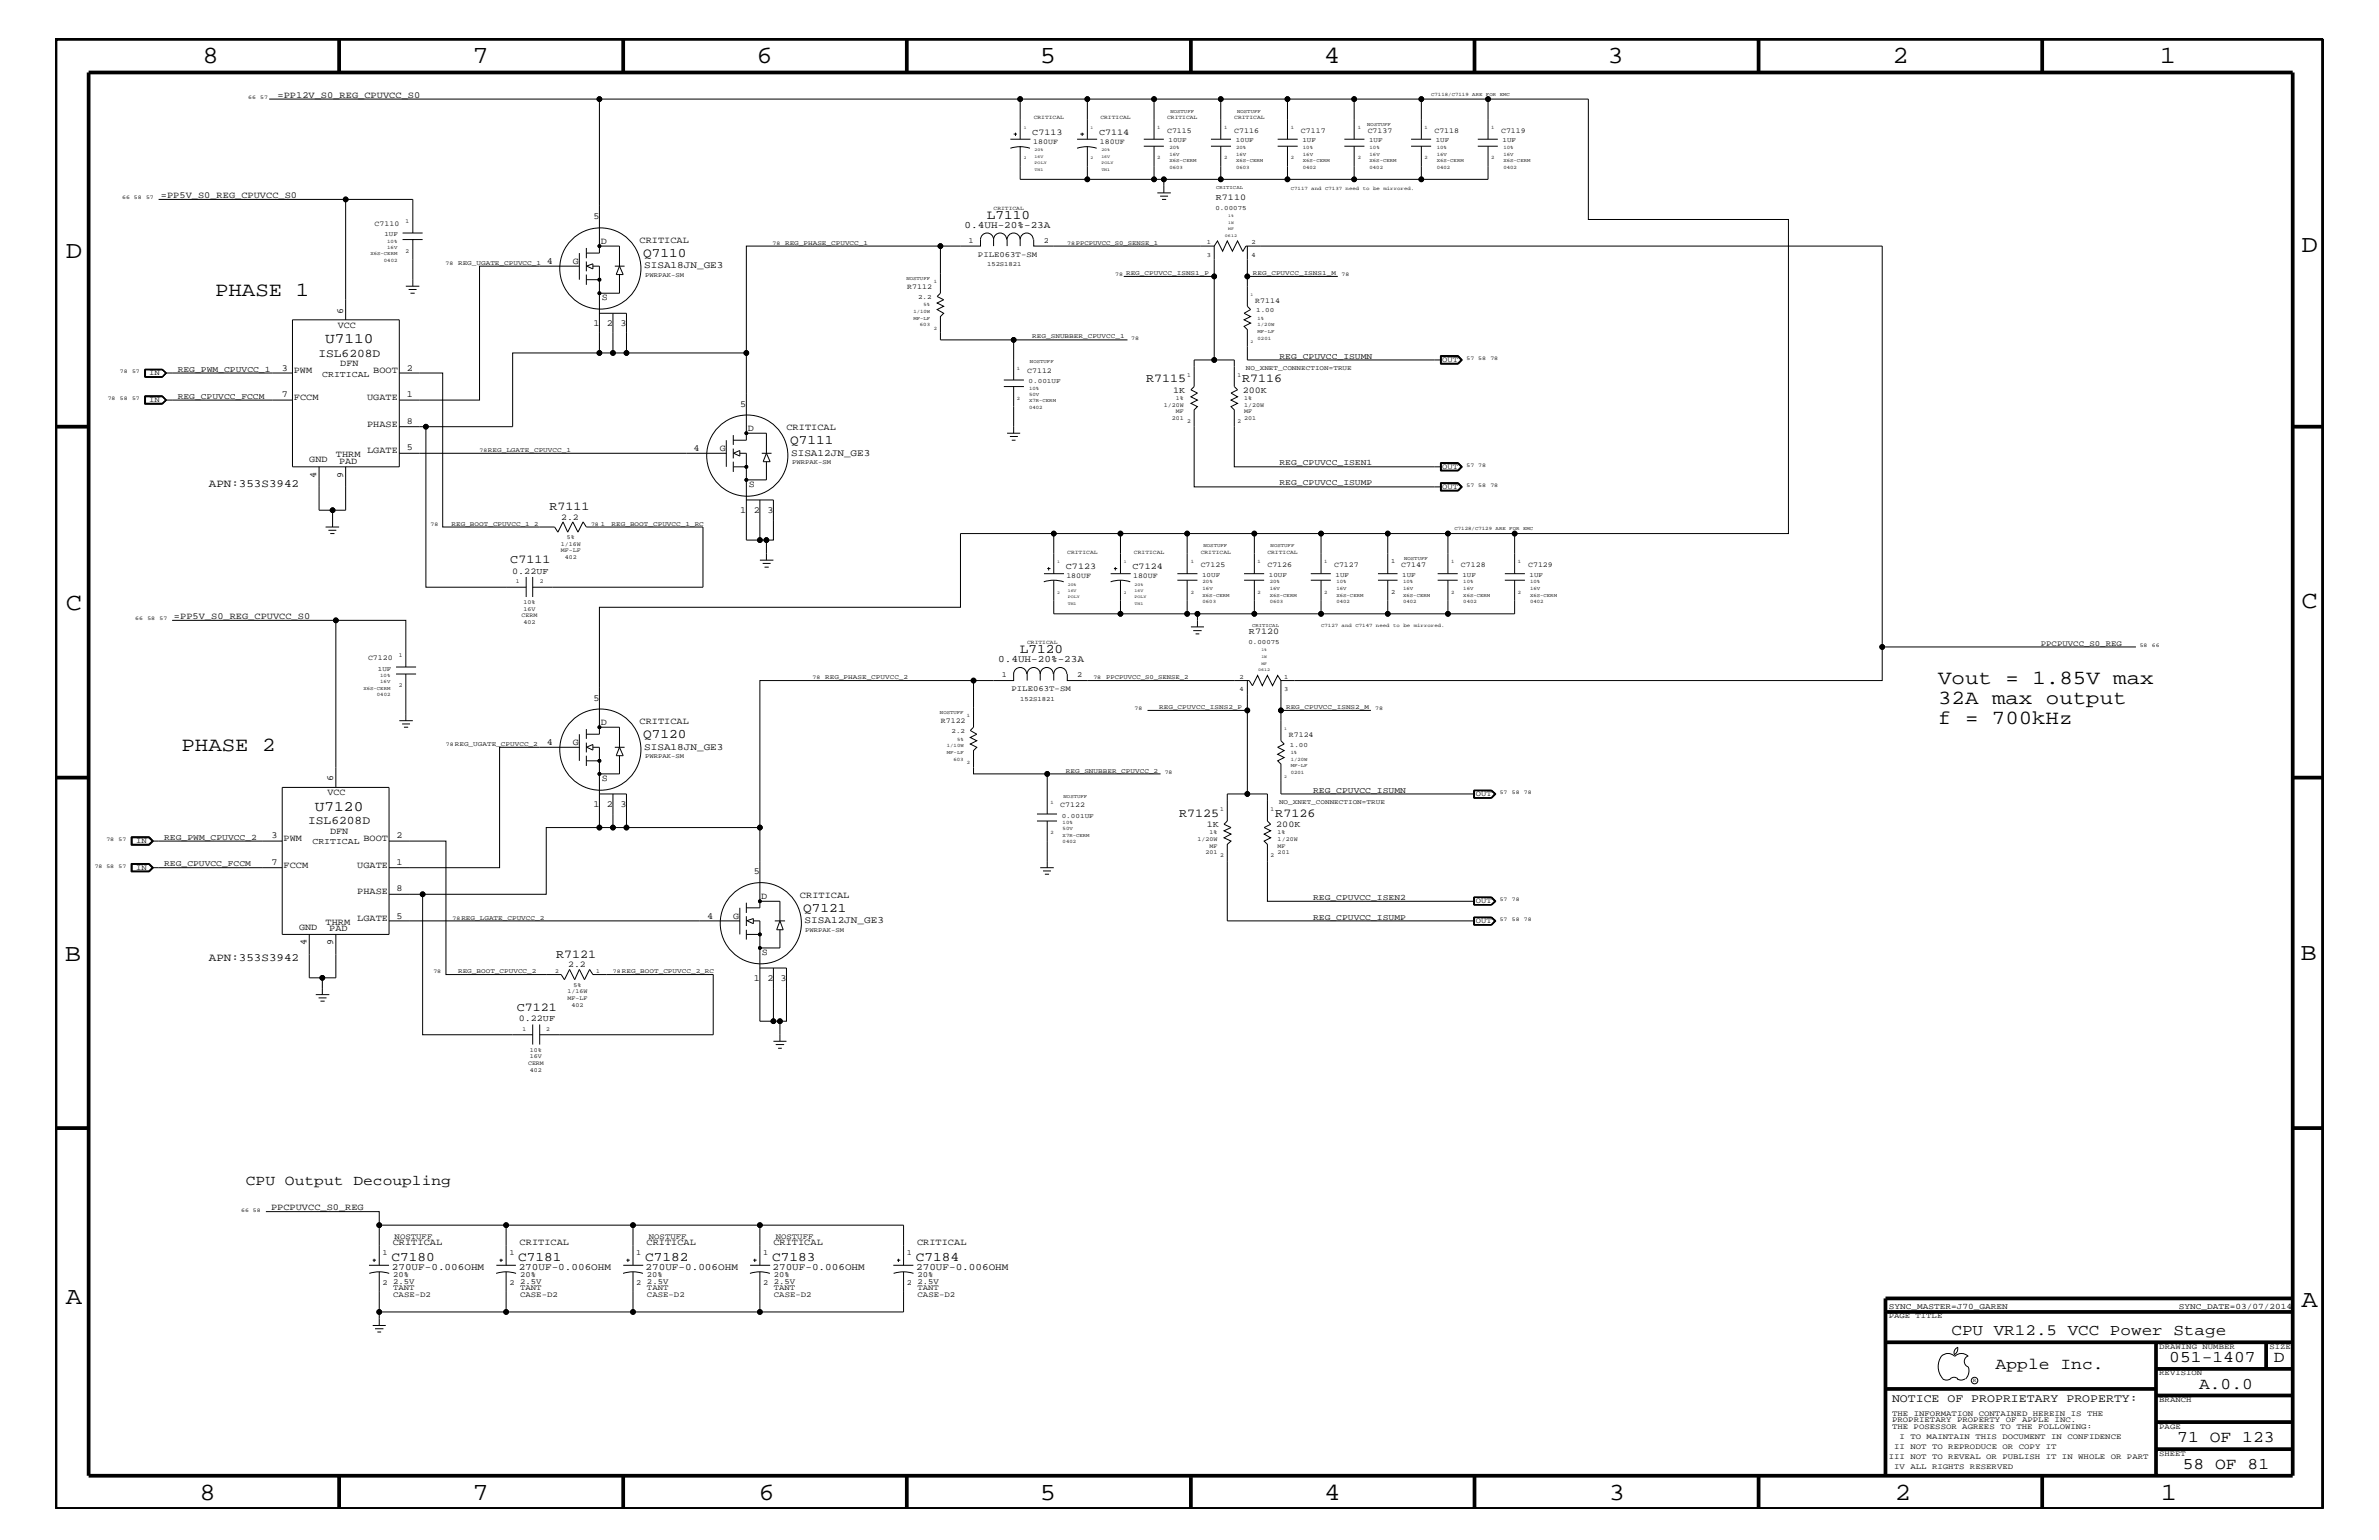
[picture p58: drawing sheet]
<svg xmlns="http://www.w3.org/2000/svg" width="432mm" height="279mm" viewBox="0 0 432 279" stroke-linecap="round" stroke-linejoin="round" font-family="sans-serif">
<defs><g id="words">
<g font-size="4.5">
<text x="36.7" y="11.5">8</text>
<text x="85.8" y="11.5">7</text>
<text x="137.3" y="11.5">6</text>
<text x="188.7" y="11.5">5</text>
<text x="240.3" y="11.5">4</text>
<text x="291.8" y="11.5">3</text>
<text x="343.5" y="11.5">2</text>
<text x="392" y="11.5">1</text>
<text x="11.9" y="46.8">D</text>
<text x="417.7" y="45.7">D</text>
<text x="11.9" y="110.6">C</text>
<text x="417.7" y="110.3">C</text>
<text x="11.8" y="174.3">B</text>
<text x="417.6" y="174.2">B</text>
<text x="11.9" y="236.7">A</text>
<text x="417.7" y="237.1">A</text>
<text x="36.2" y="272.1">8</text>
<text x="85.8" y="272.1">7</text>
<text x="137.7" y="272.1">6</text>
<text x="188.7" y="272.1">5</text>
<text x="240.4" y="272.1">4</text>
<text x="292" y="272.1">3</text>
<text x="343.9" y="272.1">2</text>
<text x="392.2" y="272.1">1</text>
</g>
<g font-size="3.6">
<text x="39" y="53.8">PHASE 1</text>
<text x="351.8" y="124.1">Vout = 1.85V max</text>
<text x="351.8" y="127.7">32A max output</text>
<text x="351.8" y="131.3">f = 700kHz</text>
<text x="32.9" y="136.2">PHASE 2</text>
</g>
<g font-size="3">
<text x="362.2" y="248.4">Apple Inc.</text>
<text x="393.7" y="247.1">051-1407</text>
<text x="399.2" y="252">A.0.0</text>
<text x="412.7" y="247.1">D</text>
<text x="395.2" y="261.6">71 OF 123</text>
<text x="396.2" y="266.6">58 OF 81</text>
</g>
<text font-size="2.9" x="354.2" y="242.3">CPU VR12.5 VCC Power Stage</text>
<g font-size="2.6">
<text x="59" y="62.3">U7110</text>
<text x="57.1" y="147.1">U7120</text>
<text x="44.6" y="215">CPU Output Decoupling</text>
</g>
<g font-size="2.4">
<text x="179.1" y="39.7">L7110</text>
<text x="116.8" y="46.6">Q7110</text>
<text x="143.4" y="80.5">Q7111</text>
<text x="185.1" y="118.5">L7120</text>
<text x="116.8" y="133.9">Q7120</text>
<text x="145.8" y="165.4">Q7121</text>
<text x="71" y="228.7">C7180</text>
<text x="94.1" y="228.7">C7181</text>
<text x="117.1" y="228.7">C7182</text>
<text x="140.1" y="228.7">C7183</text>
<text x="166.2" y="228.7">C7184</text>
</g>
<g font-size="2.2">
<text x="208" y="69.4">R7115</text>
<text x="225.5" y="69.4">R7116</text>
<text x="99.7" y="92.6">R7111</text>
<text x="92.6" y="102.2">C7111</text>
<text x="214" y="148.2">R7125</text>
<text x="231.5" y="148.2">R7126</text>
<text x="100.9" y="173.8">R7121</text>
<text x="93.8" y="183.5">C7121</text>
</g>
<g font-size="2.1">
<text x="57.8" y="64.7">ISL6208D</text>
<text x="55.9" y="149.5">ISL6208D</text>
<text x="343.4" y="254.4">NOTICE OF PROPRIETARY PROPERTY:</text>
</g>
<g font-size="2">
<text x="37.9" y="88.3">APN:353S3942</text>
<text x="37.9" y="174.4">APN:353S3942</text>
</g>
<g font-size="1.8">
<text x="175.1" y="41.4">0.4UH-20%-23A</text>
<text x="116.9" y="48.7">SISA18JN_GE3</text>
<text x="143.6" y="82.7">SISA12JN_GE3</text>
<text x="181.2" y="120.2">0.4UH-20%-23A</text>
<text x="116.9" y="136">SISA18JN_GE3</text>
<text x="146" y="167.5">SISA12JN_GE3</text>
<text x="71.1" y="230.4">270UF-0.006OHM</text>
<text x="94.1" y="230.4">270UF-0.006OHM</text>
<text x="117.2" y="230.4">270UF-0.006OHM</text>
<text x="140.2" y="230.4">270UF-0.006OHM</text>
<text x="166.3" y="230.4">270UF-0.006OHM</text>
</g>
<g font-size="1.7">
<text x="50.4" y="17.7">=PP12V_S0_REG_CPUVCC_S0</text>
<text x="29.2" y="35.9">=PP5V_S0_REG_CPUVCC_S0</text>
<text x="107.7" y="39.8">5</text>
<text x="99.2" y="47.9">4</text>
<text x="104" y="47.9">G</text>
<text x="109.1" y="44.3">D</text>
<text x="116.1" y="44.1">CRITICAL</text>
<text x="61.3" y="59.5">VCC</text>
<text x="62.3" y="56.9" transform="rotate(-90 62.3 56.9)">6</text>
<text x="107.7" y="59.2">1</text>
<text x="109.2" y="54.5">S</text>
<text x="110.2" y="59.2">2</text>
<text x="112.6" y="59.2">3</text>
<text x="51.1" y="67.3">3</text>
<text x="53.3" y="67.7">PWM</text>
<text x="61.8" y="66.5">DFN</text>
<text x="67.7" y="67.7">BOOT</text>
<text x="73.8" y="67.3">2</text>
<text x="51.1" y="72.1">7</text>
<text x="53.3" y="72.6">FCCM</text>
<text x="66.6" y="77.4">PHASE</text>
<text x="66.6" y="72.6">UGATE</text>
<text x="73.8" y="76.9">8</text>
<text x="73.8" y="72.1">1</text>
<text x="134.4" y="73.8">5</text>
<text x="56.1" y="83.8">GND</text>
<text x="61" y="82.8">THRM</text>
<text x="66.6" y="82.2">LGATE</text>
<text x="73.8" y="81.7">5</text>
<text x="125.9" y="81.9">4</text>
<text x="130.6" y="81.9">G</text>
<text x="135.7" y="78.3">D</text>
<text x="142.7" y="78">CRITICAL</text>
<text x="57.4" y="86.6" transform="rotate(-90 57.4 86.6)">4</text>
<text x="61.6" y="84.1">PAD</text>
<text x="62.3" y="86.6" transform="rotate(-90 62.3 86.6)">9</text>
<text x="135.9" y="88.4">S</text>
<text x="134.4" y="93.2">1</text>
<text x="136.8" y="93.2">2</text>
<text x="139.3" y="93.2">3</text>
<text x="31.6" y="112.3">=PP5V_S0_REG_CPUVCC_S0</text>
<text x="107.7" y="127.1">5</text>
<text x="109.1" y="131.6">D</text>
<text x="116.1" y="131.3">CRITICAL</text>
<text x="99.2" y="135.2">4</text>
<text x="104" y="135.2">G</text>
<text x="60.5" y="141.8" transform="rotate(-90 60.5 141.8)">6</text>
<text x="109.2" y="141.8">S</text>
<text x="59.4" y="144.3">VCC</text>
<text x="107.7" y="146.5">1</text>
<text x="110.2" y="146.5">2</text>
<text x="112.6" y="146.5">3</text>
<text x="49.3" y="152.1">3</text>
<text x="51.5" y="152.6">PWM</text>
<text x="59.9" y="151.3">DFN</text>
<text x="66" y="152.6">BOOT</text>
<text x="72" y="152.1">2</text>
<text x="49.3" y="156.9">7</text>
<text x="51.5" y="157.4">FCCM</text>
<text x="64.9" y="157.4">UGATE</text>
<text x="72" y="156.9">1</text>
<text x="72" y="161.7">8</text>
<text x="136.8" y="158.6">5</text>
<text x="59.1" y="167.8">THRM</text>
<text x="64.9" y="162.2">PHASE</text>
<text x="64.9" y="167.1">LGATE</text>
<text x="72" y="166.7">5</text>
<text x="128.4" y="166.7">4</text>
<text x="133.1" y="166.7">G</text>
<text x="138.2" y="163.1">D</text>
<text x="145.2" y="162.8">CRITICAL</text>
<text x="54.3" y="168.7">GND</text>
<text x="55.6" y="171.5" transform="rotate(-90 55.6 171.5)">4</text>
<text x="59.8" y="168.9">PAD</text>
<text x="60.5" y="171.5" transform="rotate(-90 60.5 171.5)">9</text>
<text x="138.3" y="173.3">S</text>
<text x="136.8" y="178">1</text>
<text x="139.3" y="178">2</text>
<text x="141.6" y="178">3</text>
<text x="49.2" y="219.6">PPCPUVCC_S0_REG</text>
<text x="71.3" y="225.9">CRITICAL</text>
<text x="94.3" y="225.9">CRITICAL</text>
<text x="117.3" y="225.9">CRITICAL</text>
<text x="140.4" y="225.9">CRITICAL</text>
<text x="166.5" y="225.9">CRITICAL</text>
</g>
<g font-size="1.6">
<text x="187.4" y="24.4">C7113</text>
<text x="199.5" y="24.4">C7114</text>
<text x="220.7" y="36.4">R7110</text>
<text x="58.5" y="68.4">CRITICAL</text>
<text x="212.9" y="71.2">1K</text>
<text x="225.6" y="71.2">200K</text>
<text x="101.9" y="94.3">2.2</text>
<text x="93" y="104.1">0.22UF</text>
<text x="193.5" y="103.2">C7123</text>
<text x="205.6" y="103.2">C7124</text>
<text x="226.7" y="115.1">R7120</text>
<text x="56.7" y="153.2">CRITICAL</text>
<text x="219" y="150.1">1K</text>
<text x="231.6" y="150.1">200K</text>
<text x="103.1" y="175.5">2.2</text>
<text x="94.1" y="185.3">0.22UF</text>
</g>
<g font-size="1.5">
<text x="232.2" y="65.1">REG_CPUVCC_ISUMN</text>
<text x="32.3" y="67.5">REG_PWM_CPUVCC_1</text>
<text x="32.3" y="72.3">REG_CPUVCC_FCCM</text>
<text x="232.2" y="84.4">REG_CPUVCC_ISEN1</text>
<text x="232.2" y="88.1">REG_CPUVCC_ISUMP</text>
<text x="238.3" y="143.9">REG_CPUVCC_ISUMN</text>
<text x="29.8" y="152.3">REG_PWM_CPUVCC_2</text>
<text x="29.8" y="157.2">REG_CPUVCC_FCCM</text>
<text x="238.3" y="166.9">REG_CPUVCC_ISUMP</text>
<text x="238.3" y="163.3">REG_CPUVCC_ISEN2</text>
<text x="342.8" y="237.4">SYNC_MASTER=J70_GAREN</text>
<text x="395.5" y="237.4">SYNC_DATE=03/07/2014</text>
</g>
<g font-size="1.4">
<text x="187.5" y="26.1">180UF</text>
<text x="199.6" y="26.1">180UF</text>
<text x="211.8" y="24.1">C7115</text>
<text x="224" y="24.1">C7116</text>
<text x="236.1" y="24.1">C7117</text>
<text x="248.2" y="24.1">C7137</text>
<text x="260.3" y="24.1">C7118</text>
<text x="272.5" y="24.1">C7119</text>
<text x="68" y="41">C7110</text>
<text x="175.8" y="44.1">1</text>
<text x="177.5" y="46.6">PILE063T-SM</text>
<text x="189.5" y="44.1">2</text>
<text x="164.7" y="52.4">R7112</text>
<text x="227.8" y="54.9">R7114</text>
<text x="261.8" y="65.6">OUT</text>
<text x="27.1" y="68.1">IN</text>
<text x="186.4" y="67.7">C7112</text>
<text x="27.1" y="72.9">IN</text>
<text x="261.8" y="85">OUT</text>
<text x="261.8" y="88.7">OUT</text>
<text x="193.5" y="104.9">180UF</text>
<text x="205.7" y="104.9">180UF</text>
<text x="217.9" y="102.9">C7125</text>
<text x="230" y="102.9">C7126</text>
<text x="242.1" y="102.9">C7127</text>
<text x="254.3" y="102.9">C7147</text>
<text x="265.2" y="102.9">C7128</text>
<text x="277.4" y="102.9">C7129</text>
<text x="66.8" y="119.8">C7120</text>
<text x="370.4" y="117.2">PPCPUVCC_S0_REG</text>
<text x="181.9" y="122.9">1</text>
<text x="183.6" y="125.4">PILE063T-SM</text>
<text x="195.5" y="122.9">2</text>
<text x="170.8" y="131.3">R7122</text>
<text x="233.9" y="133.6">R7124</text>
<text x="192.4" y="146.5">C7122</text>
<text x="267.9" y="144.5">OUT</text>
<text x="24.7" y="152.9">IN</text>
<text x="24.7" y="157.8">IN</text>
<text x="267.9" y="163.9">OUT</text>
<text x="267.9" y="167.5">OUT</text>
<text x="69.4" y="227.7">1</text>
<text x="71.6" y="224.7">NOSTUFF</text>
<text x="92.5" y="227.7">1</text>
<text x="115.5" y="227.7">1</text>
<text x="117.8" y="224.7">NOSTUFF</text>
<text x="138.5" y="227.7">1</text>
<text x="140.8" y="224.7">NOSTUFF</text>
<text x="164.6" y="227.7">1</text>
<text x="69.4" y="233.2">2</text>
<text x="71.4" y="232.9">2.5V</text>
<text x="71.4" y="231.8">20%</text>
<text x="92.5" y="233.2">2</text>
<text x="94.4" y="231.8">20%</text>
<text x="94.4" y="232.9">2.5V</text>
<text x="115.5" y="233.2">2</text>
<text x="117.4" y="231.8">20%</text>
<text x="117.4" y="232.9">2.5V</text>
<text x="138.5" y="233.2">2</text>
<text x="140.5" y="231.8">20%</text>
<text x="140.5" y="232.9">2.5V</text>
<text x="164.6" y="233.2">2</text>
<text x="166.5" y="231.8">20%</text>
<text x="166.5" y="232.9">2.5V</text>
<text x="71.4" y="235.2">CASE-D2</text>
<text x="71.4" y="234">TANT</text>
<text x="94.4" y="235.2">CASE-D2</text>
<text x="94.4" y="234">TANT</text>
<text x="117.4" y="235.2">CASE-D2</text>
<text x="117.4" y="234">TANT</text>
<text x="140.5" y="235.2">CASE-D2</text>
<text x="140.5" y="234">TANT</text>
<text x="166.5" y="235.2">CASE-D2</text>
<text x="166.5" y="234">TANT</text>
<text x="342.8" y="239.2">PAGE TITLE</text>
<text x="391.9" y="244.7">DRAWING NUMBER</text>
<text x="411.9" y="244.7">SIZE</text>
<text x="391.9" y="249.5">REVISION</text>
<text x="343.4" y="256.8">THE INFORMATION CONTAINED HEREIN IS THE</text>
<text x="391.9" y="254.4">BRANCH</text>
<text x="343.4" y="258">PROPRIETARY PROPERTY OF APPLE INC.</text>
<text x="343.4" y="259.3">THE POSESSOR AGREES TO THE FOLLOWING:</text>
<text x="343.8" y="262.9">II NOT TO REPRODUCE OR COPY IT</text>
<text x="344.8" y="261.1">I TO MAINTAIN THIS DOCUMENT IN CONFIDENCE</text>
<text x="391.9" y="259.3">PAGE</text>
<text x="342.8" y="264.7">III NOT TO REVEAL OR PUBLISH IT IN WHOLE OR PART</text>
<text x="343.8" y="266.6">IV ALL RIGHTS RESERVED</text>
<text x="391.9" y="264.1">SHEET</text>
</g>
<g font-size="1.2">
<text x="212.1" y="25.9">10UF</text>
<text x="224.3" y="25.9">10UF</text>
<text x="236.4" y="25.9">1UF</text>
<text x="248.5" y="25.9">1UF</text>
<text x="260.6" y="25.9">1UF</text>
<text x="272.7" y="25.9">1UF</text>
<text x="220.6" y="38">0.00075</text>
<text x="69.8" y="42.9">1UF</text>
<text x="142.5" y="44.4">REG_PHASE_CPUVCC_1</text>
<text x="195.2" y="44.4">PPCPUVCC_S0_SENSE_1</text>
<text x="219" y="46.6">3</text>
<text x="219" y="44.3">1</text>
<text x="227.2" y="46.6">4</text>
<text x="227.2" y="44.3">2</text>
<text x="83.1" y="48">REG_UGATE_CPUVCC_1</text>
<text x="117.1" y="50.2">PWRPAK-SM</text>
<text x="179.2" y="48.3">152S1821</text>
<text x="204.4" y="49.9">REG_CPUVCC_ISNS1_P</text>
<text x="227.4" y="49.9">REG_CPUVCC_ISNS1_M</text>
<text x="166.6" y="54.2">2.2</text>
<text x="228" y="56.7">1.00</text>
<text x="187.4" y="61.4">REG_SNUBBER_CPUVCC_1</text>
<text x="186.7" y="69.5">0.001UF</text>
<text x="226.1" y="67.1">NO_XNET_CONNECTION=TRUE</text>
<text x="88.6" y="82">REG_LGATE_CPUVCC_1</text>
<text x="143.8" y="84.2">PWRPAK-SM</text>
<text x="82" y="95.4">REG_BOOT_CPUVCC_1</text>
<text x="96.9" y="95.4">2</text>
<text x="109.1" y="95.4">1</text>
<text x="111" y="95.4">REG_BOOT_CPUVCC_1_RC</text>
<text x="218.2" y="104.7">10UF</text>
<text x="230.3" y="104.7">10UF</text>
<text x="242.4" y="104.7">1UF</text>
<text x="252.5" y="107.7">2</text>
<text x="252.5" y="102.2">1</text>
<text x="254.5" y="104.7">1UF</text>
<text x="265.4" y="104.7">1UF</text>
<text x="277.6" y="104.7">1UF</text>
<text x="226.6" y="116.8">0.00075</text>
<text x="68.6" y="121.7">1UF</text>
<text x="149.8" y="123.2">REG_PHASE_CPUVCC_2</text>
<text x="200.7" y="123.2">PPCPUVCC_S0_SENSE_2</text>
<text x="225" y="125.4">4</text>
<text x="225" y="123.1">2</text>
<text x="233.1" y="125.4">3</text>
<text x="233.1" y="123.1">1</text>
<text x="185.2" y="127.1">152S1821</text>
<text x="210.4" y="128.7">REG_CPUVCC_ISNS2_P</text>
<text x="233.4" y="128.7">REG_CPUVCC_ISNS2_M</text>
<text x="82.5" y="135.3">REG_UGATE_CPUVCC_2</text>
<text x="117.1" y="137.5">PWRPAK-SM</text>
<text x="172.7" y="133">2.2</text>
<text x="234.1" y="135.5">1.00</text>
<text x="193.5" y="140.2">REG_SNUBBER_CPUVCC_2</text>
<text x="192.7" y="148.4">0.001UF</text>
<text x="232.2" y="145.9">NO_XNET_CONNECTION=TRUE</text>
<text x="83.7" y="166.9">REG_LGATE_CPUVCC_2</text>
<text x="146.1" y="169">PWRPAK-SM</text>
<text x="83.1" y="176.6">REG_BOOT_CPUVCC_2</text>
<text x="112.9" y="176.6">REG_BOOT_CPUVCC_2_RC</text>
</g>
<g font-size="1.1">
<text x="73.6" y="40.4">1</text>
<text x="73.6" y="45.9">2</text>
<text x="215.5" y="68.4">1</text>
<text x="224.6" y="68.4">1</text>
<text x="211.2" y="73.8">1/20W</text>
<text x="212.7" y="76.2">201</text>
<text x="213.4" y="72.6">1%</text>
<text x="213.4" y="75">MF</text>
<text x="215.5" y="76.8">2</text>
<text x="224.6" y="76.8">2</text>
<text x="225.8" y="73.8">1/20W</text>
<text x="225.8" y="72.6">1%</text>
<text x="225.8" y="76.2">201</text>
<text x="225.8" y="75">MF</text>
<text x="101.8" y="100.2">MF-LF</text>
<text x="101.8" y="99">1/16W</text>
<text x="102.5" y="101.4">402</text>
<text x="102.9" y="97.7">5%</text>
<text x="93.6" y="105.9">1</text>
<text x="98" y="105.9">2</text>
<text x="94.7" y="112">CERM</text>
<text x="95" y="113.1">402</text>
<text x="95" y="109.5">10%</text>
<text x="95" y="110.8">16V</text>
<text x="72.4" y="119.2">1</text>
<text x="72.4" y="124.7">2</text>
<text x="221.5" y="147.1">1</text>
<text x="230.6" y="147.1">1</text>
<text x="217.3" y="152.6">1/20W</text>
<text x="218.8" y="155">201</text>
<text x="219.5" y="153.8">MF</text>
<text x="219.5" y="151.3">1%</text>
<text x="221.5" y="155.6">2</text>
<text x="230.6" y="155.6">2</text>
<text x="231.9" y="151.3">1%</text>
<text x="231.9" y="155">201</text>
<text x="231.9" y="153.8">MF</text>
<text x="231.9" y="152.6">1/20W</text>
<text x="100.8" y="176.5">2</text>
<text x="104.1" y="179">5%</text>
<text x="108.2" y="176.5">1</text>
<text x="103" y="181.4">MF-LF</text>
<text x="103" y="180.2">1/16W</text>
<text x="103.7" y="182.7">402</text>
<text x="94.8" y="187.1">1</text>
<text x="96.2" y="190.8">10%</text>
<text x="96.2" y="192">16V</text>
<text x="99.1" y="187.1">2</text>
<text x="95.8" y="193.2">CERM</text>
<text x="96.2" y="194.4">402</text>
</g>
<g font-size="1">
<text x="45" y="18">66</text>
<text x="47.2" y="18">57</text>
<text x="187.6" y="21.6">CRITICAL</text>
<text x="199.7" y="21.6">CRITICAL</text>
<text x="211.8" y="21.6">CRITICAL</text>
<text x="224" y="21.6">CRITICAL</text>
<text x="22.2" y="36.2">66 58</text>
<text x="26.5" y="36.2">57</text>
<text x="180.3" y="38">CRITICAL</text>
<text x="140.2" y="44.4">78</text>
<text x="193.7" y="44.4">78</text>
<text x="80.9" y="48">78</text>
<text x="202.4" y="50.2">78</text>
<text x="243.5" y="50.2">78</text>
<text x="205.3" y="61.7">78</text>
<text x="266.2" y="65.3">57 58</text>
<text x="270.5" y="65.3">78</text>
<text x="21.8" y="67.7">78</text>
<text x="24" y="67.7">57</text>
<text x="19.6" y="72.6">78</text>
<text x="21.8" y="72.6">58</text>
<text x="24" y="72.6">57</text>
<text x="87" y="82">78</text>
<text x="266.2" y="84.7">57 78</text>
<text x="266.2" y="88.3">57 58</text>
<text x="270.5" y="88.3">78</text>
<text x="78.1" y="95.4">78</text>
<text x="107.3" y="95.4">78</text>
<text x="193.7" y="100.4">CRITICAL</text>
<text x="205.8" y="100.4">CRITICAL</text>
<text x="217.9" y="100.4">CRITICAL</text>
<text x="230" y="100.4">CRITICAL</text>
<text x="24.6" y="112.6">66</text>
<text x="26.8" y="112.6">58</text>
<text x="29" y="112.6">57</text>
<text x="186.4" y="116.8">CRITICAL</text>
<text x="388.4" y="117.4">58</text>
<text x="390.6" y="117.4">66</text>
<text x="147.5" y="123.2">78</text>
<text x="198.5" y="123.2">78</text>
<text x="205.9" y="128.9">78</text>
<text x="249.6" y="128.9">78</text>
<text x="80.9" y="135.3">78</text>
<text x="211.4" y="140.4">78</text>
<text x="272.2" y="144">57</text>
<text x="274.4" y="144">58</text>
<text x="276.6" y="144">78</text>
<text x="19.3" y="152.6">78</text>
<text x="21.5" y="152.6">57</text>
<text x="17.2" y="157.4">78 58</text>
<text x="21.5" y="157.4">57</text>
<text x="82.1" y="166.9">78</text>
<text x="272.2" y="163.5">57</text>
<text x="272.2" y="167.1">57</text>
<text x="274.4" y="163.5">78</text>
<text x="274.4" y="167.1">58</text>
<text x="276.6" y="167.1">78</text>
<text x="78.7" y="176.6">78</text>
<text x="111.3" y="176.6">78</text>
<text x="43.8" y="219.8">66 58</text>
<text x="358.1" y="250.7">R</text>
</g>
<g font-size=".9">
<text x="259.8" y="17.4">C7118/C7119 ARE FOR EMC</text>
<text x="210.1" y="23.5">1</text>
<text x="212.4" y="20.4">NOSTUFF</text>
<text x="222.2" y="23.5">1</text>
<text x="224.5" y="20.4">NOSTUFF</text>
<text x="234.3" y="23.5">1</text>
<text x="246.5" y="23.5">1</text>
<text x="248.2" y="22.9">NOSTUFF</text>
<text x="258.6" y="23.5">1</text>
<text x="270.7" y="23.5">1</text>
<text x="210.1" y="28.9">2</text>
<text x="212.3" y="27.1">20%</text>
<text x="212.3" y="28.2">16V</text>
<text x="212.3" y="29.4">X6S-CERM</text>
<text x="222.2" y="28.9">2</text>
<text x="224.4" y="27.1">20%</text>
<text x="224.4" y="28.2">16V</text>
<text x="224.4" y="29.4">X6S-CERM</text>
<text x="234.3" y="28.9">2</text>
<text x="236.5" y="28.2">16V</text>
<text x="236.5" y="27.1">10%</text>
<text x="236.5" y="29.4">X6S-CERM</text>
<text x="246.5" y="28.9">2</text>
<text x="248.6" y="29.4">X6S-CERM</text>
<text x="248.6" y="28.2">16V</text>
<text x="248.6" y="27.1">10%</text>
<text x="258.6" y="28.9">2</text>
<text x="260.8" y="27.1">10%</text>
<text x="260.8" y="28.2">16V</text>
<text x="260.8" y="29.4">X6S-CERM</text>
<text x="270.7" y="28.9">2</text>
<text x="272.9" y="29.4">X6S-CERM</text>
<text x="272.9" y="28.2">16V</text>
<text x="272.9" y="27.1">10%</text>
<text x="212.3" y="30.6">0603</text>
<text x="220.7" y="34.3">CRITICAL</text>
<text x="224.4" y="30.6">0603</text>
<text x="234.3" y="34.4">C7117 and C7137 need to be mirrored.</text>
<text x="236.5" y="30.6">0402</text>
<text x="248.6" y="30.6">0402</text>
<text x="260.8" y="30.6">0402</text>
<text x="272.9" y="30.6">0402</text>
<text x="67.2" y="46.3">X6S-CERM</text>
<text x="69.7" y="47.6">0402</text>
<text x="70.3" y="45.2">16V</text>
<text x="70.3" y="44.1">10%</text>
<text x="164.5" y="50.7">NOSTUFF</text>
<text x="169.5" y="51.3">1</text>
<text x="165.8" y="56.8">1/10W</text>
<text x="165.8" y="58">MF-LF</text>
<text x="167" y="59.2">603</text>
<text x="167.6" y="55.6">5%</text>
<text x="169.5" y="59.8">2</text>
<text x="228.3" y="58">1%</text>
<text x="228.3" y="59.2">1/20W</text>
<text x="186.9" y="65.9">NOSTUFF</text>
<text x="228.3" y="61.7">0201</text>
<text x="228.3" y="60.4">MF-LF</text>
<text x="184.6" y="67.1">1</text>
<text x="186.8" y="70.7">10%</text>
<text x="186.8" y="71.8">50V</text>
<text x="184.6" y="72.6">2</text>
<text x="186.8" y="73">X7R-CERM</text>
<text x="186.8" y="74.3">0402</text>
<text x="218.4" y="99.3">NOSTUFF</text>
<text x="230.6" y="99.3">NOSTUFF</text>
<text x="254.8" y="101.6">NOSTUFF</text>
<text x="264" y="96.2">C7128/C7129 ARE FOR EMC</text>
<text x="216.2" y="107.7">2</text>
<text x="216.2" y="102.2">1</text>
<text x="218.3" y="107">16V</text>
<text x="218.3" y="105.9">20%</text>
<text x="228.3" y="107.7">2</text>
<text x="228.3" y="102.2">1</text>
<text x="230.5" y="105.9">20%</text>
<text x="230.5" y="107">16V</text>
<text x="240.4" y="107.7">2</text>
<text x="240.4" y="102.2">1</text>
<text x="242.6" y="107">16V</text>
<text x="242.6" y="105.9">10%</text>
<text x="254.7" y="107">16V</text>
<text x="254.7" y="105.9">10%</text>
<text x="263.4" y="107.7">2</text>
<text x="263.4" y="102.2">1</text>
<text x="265.6" y="107">16V</text>
<text x="265.6" y="105.9">10%</text>
<text x="275.5" y="107.7">2</text>
<text x="275.5" y="102.2">1</text>
<text x="277.7" y="105.9">10%</text>
<text x="277.7" y="107">16V</text>
<text x="218.3" y="108.2">X6S-CERM</text>
<text x="218.3" y="109.4">0603</text>
<text x="227.2" y="113.7">CRITICAL</text>
<text x="230.5" y="108.2">X6S-CERM</text>
<text x="230.5" y="109.4">0603</text>
<text x="239.8" y="113.7">C7127 and C7147 need to be mirrored.</text>
<text x="242.6" y="109.4">0402</text>
<text x="242.6" y="108.2">X6S-CERM</text>
<text x="254.7" y="109.4">0402</text>
<text x="254.7" y="108.2">X6S-CERM</text>
<text x="265.6" y="108.2">X6S-CERM</text>
<text x="265.6" y="109.4">0402</text>
<text x="277.7" y="109.4">0402</text>
<text x="277.7" y="108.2">X6S-CERM</text>
<text x="66" y="125.2">X6S-CERM</text>
<text x="69" y="122.9">10%</text>
<text x="69" y="124">16V</text>
<text x="68.4" y="126.4">0402</text>
<text x="170.6" y="129.6">NOSTUFF</text>
<text x="175.5" y="130.2">1</text>
<text x="171.9" y="135.6">1/10W</text>
<text x="171.9" y="136.8">MF-LF</text>
<text x="173.7" y="134.4">5%</text>
<text x="234.3" y="136.8">1%</text>
<text x="173.1" y="138">603</text>
<text x="175.5" y="138.6">2</text>
<text x="234.3" y="139.2">MF-LF</text>
<text x="234.3" y="140.4">0201</text>
<text x="234.3" y="138">1/20W</text>
<text x="190.7" y="145.9">1</text>
<text x="192.9" y="149.5">10%</text>
<text x="193" y="144.7">NOSTUFF</text>
<text x="190.7" y="151.3">2</text>
<text x="192.9" y="150.7">50V</text>
<text x="192.9" y="153">0402</text>
<text x="192.9" y="151.8">X7R-CERM</text>
</g>
<g font-size=".8">
<text x="185.8" y="23.5">1</text>
<text x="198" y="23.5">1</text>
<text x="185.8" y="28.9">2</text>
<text x="187.8" y="28.6">16V</text>
<text x="187.8" y="27.5">20%</text>
<text x="187.8" y="29.7">POLY</text>
<text x="198" y="28.9">2</text>
<text x="199.9" y="27.5">20%</text>
<text x="199.9" y="28.6">16V</text>
<text x="199.9" y="29.7">POLY</text>
<text x="187.8" y="31">TH1</text>
<text x="199.9" y="31">TH1</text>
<text x="222.9" y="41.8">MF</text>
<text x="222.9" y="40.6">1W</text>
<text x="222.9" y="39.3">1%</text>
<text x="222.3" y="43">0612</text>
<text x="227" y="53.8">1</text>
<text x="227" y="62.3">2</text>
<text x="191.9" y="102.2">1</text>
<text x="191.9" y="107.7">2</text>
<text x="193.8" y="107.5">16V</text>
<text x="193.8" y="106.3">20%</text>
<text x="204" y="102.2">1</text>
<text x="204" y="107.7">2</text>
<text x="205.9" y="106.3">20%</text>
<text x="205.9" y="107.5">16V</text>
<text x="193.8" y="108.6">POLY</text>
<text x="193.8" y="109.8">TH1</text>
<text x="205.9" y="108.6">POLY</text>
<text x="205.9" y="109.8">TH1</text>
<text x="228.9" y="118.1">1%</text>
<text x="228.9" y="119.3">1W</text>
<text x="228.3" y="121.8">0612</text>
<text x="228.9" y="120.6">MF</text>
<text x="233.1" y="132.5">1</text>
<text x="233.1" y="141.1">2</text>
</g>
</g></defs>
<g fill="none" stroke="#000" stroke-width=".18">
<path d="M48.9 18h59.9v27.9h-2.4M108.8 18h76.4v7.3M185.2 18h12.2M209.5 18h-12.1v7.3M221.6 18h-12.1v7.3M233.7 18h-12.1v7.3M245.8 18h-12.1v7.3M258 18h-12.2v7.3M270.1 18h-12.1v7.3M28.8 36.2h33.9v21.8M62.7 36.2h12.2v6.1M183.4 26.9a5.8 5.8 0 0 1 3.5 0"/>
<path d="M183.4 25.3h3.6M184 24.3h.6M184.3 24.1v.6M185.2 26.5v6h24.3M195.5 26.9a5.8 5.8 0 0 1 3.6 0M195.5 25.3h3.6M196.1 24.3h.7M196.4 24.1v.6M197.4 26.5v6M207.6 26.5h3.6M207.6 25.3h3.6M209.5 26.5v6h1.7v2.5"/>
<path d="M210.1 35h2.4M210.6 35.6h1.4M210.9 36.2h.8M219.8 26.5h3.6M219.8 25.3h3.6M221.6 26.5v6h-10.4M231.9 26.5h3.6M231.9 25.3h3.6M233.7 26.5v6h-12.1M244 26.5h3.7M244 25.3h3.7M245.8 26.5v6h-12.1"/>
<path d="M256.1 26.5h3.7M256.1 25.3h3.7M258 26.5v6h-12.2M268.2 26.5h3.7M268.2 25.3h3.7M270.1 25.3v-7.3h18.2v21.8h36.3v57h-49.7v7.3M270.1 26.5v6h-12.1M53.1 58h19.4v26.7h-19.4zM73.1 43.5h3.6M73.1 42.3h3.6M73.7 51.9h2.4M74.2 52.5h1.4"/>
<path d="M74.5 53.2h.8M74.9 43.5v8.4M105.2 48.3h-18.2v24.3h-14.5M105.2 45.9v4.8M106.4 45v1.8M106.4 47.4v1.8M106.4 49.8v1.9M106.4 48.3l1.2-.4v.9l-1.1-.5M106.4 50.7h2.4M107.6 48.3h1.2v15.7M108.8 44.6h3.6v3.7M108.8 56.8h4.9v7.2"/>
<path d="M111.3 56.8v7.2M111.6 48.3h1.8M112.4 49.8v3.4h-3.6M112.4 48.3l.7 1.5h-1.3zM170.7 44.6v8.6l-.6 .6 1.2 .6-1.2 .6 1.2 .6-1.2 .6 1.2 .6-.6 .6v4.3h13.3M180.3 43.5a1.19 1.19 0 0 0-1.1-1.2 1.19 1.19 0 0 0-1.2 1.2v1.1h-42.5v35.3h-2.4M180.3 43.5a1.19 1.19 0 0 1 1.2-1.2 1.19 1.19 0 0 1 1.2 1.2M180.3 43.5v1.1M185.2 43.5a1.19 1.19 0 0 0-1.2-1.2 1.19 1.19 0 0 0-1.2 1.2v1.1M185.2 43.5a1.19 1.19 0 0 1 1.2-1.2 1.19 1.19 0 0 1 1.1 1.2M185.2 43.5v1.1M187.6 43.5v1.1h32.8l.6-.9 .9 1.9 .9-1.9 .9 1.9 .9-1.9 1 1.9"/>
<path d="M204 50.2h16.4M220.4 44.6v20.7h3.6v4.8l.6 .6-1.2 .6 1.2 .7-1.2 .6 1.2 .6-1.2 .6 .6 .6v10.3h37.6M225.6 45.7l.5-1.1h115.5v72.8M226.4 50.2v5.4l.6 .6-1.2 .6 1.2 .6-1.2 .6 1.2 .6-1.2 .6 .6 .6v5.5h35.2M226.4 44.6v5.6h16.4M26.2 71.8h3.3l.7 .8-.7 .7h-3.3zM26.3 68.4h3.2M26.3 67v1.4M26.3 71.8v1.5h3.2l.6-.7M26.3 67.1h3.2M26.3 73.2h3.2M26.3 71.9h3.2l.6 .7"/>
<path d="M26.4 67.1v1.3M29.5 67h-3.3v1.4h3.3M29.5 67l.7 .7-.7 .7M29.5 67l.6 .7M29.5 67.1l.6 .6M29.5 71.8l.6 .8M30.1 67.7l-.6 .7M30.1 72.6l-.6-.6h-3.1v1.2M30.1 67.7h23M30.1 72.6l-.6 .6M30.1 72.6h23M72.5 67.7h7.8v27.9h20.4l.6 .9 .9-1.8 .8 1.8 1-1.8 .9 1.8 .9-1.8 .6 .9h21.2v10.9h-30.9"/>
<path d="M77.3 77.4v29.1h18.2M111.3 64h-18.3v13.4h-20.5M111.3 64h24.2M131.8 79.9v4.8M133.1 78.9v1.8M135.5 78.6h3.6v3.6M182.2 70.1h3.6M182.2 68.9h3.6M182.8 78.6h2.4M183.3 79.2h1.4M183.6 79.9h.7M184 70.1v8.5"/>
<path d="M204.6 61.7h-20.6v7.2M220.4 65.3h-3.7v4.8l-.5 .6 1.1 .6-1.1 .7 1.1 .6-1.1 .6 1.1 .6-.6 .6v13.9h44.9M261.5 64.5h3.2l.7 .8-.7 .8h-3.2zM261.5 66h3.2M261.5 66v-1.4h3.2l.6 .7-.6 .7M261.6 64.7h3l.6 .6-.6 .6h-3zM264.7 64.5l.6 .8-.6 .7M57.9 84.7v7.9h4.8v-7.9M59.1 95.6h2.5M59.6 96.2h1.4M59.9 96.8h.8M60.4 92.6v3"/>
<path d="M72.5 82.2h59.3M133.1 84.7h2.4M133.1 81.4v1.8M133.1 83.8v1.8M133.1 82.2l1.2-.5v1l-1.1-.5M134.3 82.2h1.2v15.8h3.6M135.5 90.7h4.9v7.3h-1.3M137.9 90.7v7.3M138.3 82.2h1.7M139.1 83.8v3.3h-3.6M139.1 98v3.6M139.1 82.2l.7 1.6h-1.3z"/>
<path d="M191.3 96.8v7.3M203.4 96.8h12.1v7.3M215.5 96.8h12.2v7.3M227.7 96.8h12.1v7.3M239.8 96.8h12.1v7.3M251.9 96.8h10.9v7.3M261.5 83.9h3.2l.7 .8-.7 .8h-3.2zM261.5 87.6h3.2l.7 .7-.7 .8h-3.2zM261.5 85.4h3.2M261.5 84h3.2M261.5 89h3.2M261.5 87.7h3.2"/>
<path d="M261.5 84v1.4M261.5 87.7v1.3M261.6 84.1h3l.6 .6-.6 .6h-3zM261.6 87.7h3l.6 .6-.6 .6h-3zM262.8 96.8h12.1M264.7 84l.6 .7-.6 .7M264.7 87.7l.6 .6-.6 .7M31.2 112.6h42.5v8.4M61 112.6v30.3M95.5 104.7v3.6M96.7 104.7v3.6M137.9 101.6h2.5"/>
<path d="M138.4 102.2h1.5M138.8 102.9h.7M189.5 105.6a5.8 5.8 0 0 1 3.6 0M189.5 104.1h3.6M190.1 103.2h.6M190.3 102.9v.6M191.3 105.3v6.1h24.2M201.6 105.6a5.7 5.7 0 0 1 3.5 0M201.6 104.1h3.6M202.2 103.2h.6M202.4 102.9v.6M203.4 104.1v-7.3h-29.1v13.4h-65.5v23h-2.4"/>
<path d="M203.4 105.3v6.1M213.7 105.3h3.6M213.7 104.1h3.6M215.5 105.3v6.1h1.8v2.3M216.2 113.7h2.3M216.6 114.4h1.5M217 115h.7M225.8 105.3h3.6M225.8 104.1h3.6M227.7 105.3v6.1h-10.4M237.9 105.3h3.7M237.9 104.1h3.7"/>
<path d="M239.8 105.3v6.1h-12.1M250.1 105.3h3.6M250.1 104.1h3.6M251.9 105.3v6.1h-12.1M260.9 105.3h3.7M260.9 104.1h3.7M262.8 105.3v6.1h-10.9M273.1 105.3h3.7M273.1 104.1h3.7M274.9 105.3v6.1h-12.1M387.7 117.4h-46.1v6.1h-109.1l-.6-1-.9 1.9-1-1.9-.9 1.9-.8-1.9-1 1.9-.6-.9h-33v-1.2M71.9 122.3h3.6"/>
<path d="M71.9 121h3.6M72.5 130.8h2.4M73 131.3h1.4M73.3 131.9h.8M73.7 122.3v8.5M105.2 135.6h-14.5v21.8h-20.1M105.2 133.2v4.8M106.4 132.3v1.8M106.4 134.7v1.8M106.4 137.1v1.9M106.4 135.6l1.2-.5v1l-1.1-.5M106.4 138h2.4"/>
<path d="M107.6 135.6h1.2v14.5h-9.7v12.1h-22.4M108.8 131.9h3.6v3.7M111.6 135.6h1.8M112.4 137.1v3.3h-3.6M112.4 135.6l.7 1.5h-1.3zM186.4 122.3a1.19 1.19 0 0 0-1.2-1.2 1.19 1.19 0 0 0-1.2 1.2v1.2h-7.3M188.8 122.3a1.19 1.19 0 0 1 1.2-1.2 1.19 1.19 0 0 1 1.2 1.2M188.8 122.3a1.19 1.19 0 0 0-1.2-1.2 1.19 1.19 0 0 0-1.2 1.2v1.2M188.8 122.3v1.2M193.6 122.3a1.19 1.19 0 0 0-1.2-1.2 1.19 1.19 0 0 0-1.1 1.2v1.2M208.3 128.9h18.1M226.4 123.5v20.5"/>
<path d="M232.5 123.5v10.9l.6 .6-1.2 .6 1.2 .6-1.2 .6 1.2 .6-1.2 .6 .6 .6v5.4h35.1M232.5 128.9h16.3M23.8 151.8h3.3l.8 .8-.8 .8h-3.3zM23.8 156.7h3.3l.8 .7-.8 .8h-3.3zM23.9 151.8v1.5h3.2l.7-.7-.7-.8M23.9 156.7h3.2l.7 .7-.7 .7h-3.2zM24 151.9h3l.7 .7-.7 .6h-3zM24 156.7v1.4M24 152h3l.6 .6M24 156.8h3l.6 .6M27 156.7l.7 .7-.7 .7M27.6 157.4l-.6 .6h-3"/>
<path d="M27.6 152.6l-.6 .6M27.6 157.4h23.6M27.6 152.6h23.6M51.2 142.9h19.4v26.6h-19.4zM70.6 152.6h10.3v24.2h21l.5 .9 1-1.8 .9 1.8 .9-1.8 .9 1.8 .9-1.8 .6 .9h21.9v10.9h-31.5M108.8 144h4.9v6.1h-2.4M111.3 144v6.1h-2.5M113.7 150.1h24.2v14.6h-2.4M188.2 149h3.7M188.2 147.7h3.7M188.8 157.4h2.5M189.3 158h1.5"/>
<path d="M189.7 158.6h.7M190.1 140.4v7.3M190.1 149v8.4M210.7 140.4h-34v-4.2l.6-.6-1.2-.6 1.2-.6-1.2-.6 1.2-.6-1.2-.7 .6-.6v-8.4h-38.8v26.6M267.5 143.4h3.3l.7 .6-.7 .8h-3.3zM267.5 143.4v1.4M270.7 143.5h-3.1v1.2h3.1M270.7 143.4l.7 .6-.7 .8M270.7 143.5l.7 .5-.7 .7M270.7 143.5l.6 .5-.6 .7M56.1 169.5v7.9h4.9v-7.9M58.5 177.4v3.1"/>
<path d="M70.6 162.2h6.1v25.5h20M70.6 167.1h63.7M134.3 164.7v4.8M135.5 163.8v1.8M135.5 166.2v1.8M135.5 168.7v1.8M135.5 167.1l1.2-.4v.9l-1.1-.5M135.5 169.5h2.4M136.7 167.1h1.2v18.2h2.5M137.9 175.6h4.8v9.7h-2.3v-9.7M137.9 163.5h3.7v3.6M140.6 167.1h1.9"/>
<path d="M141.6 168.7v3.3h-3.7M141.6 167.1l.6 1.6h-1.2zM267.5 162.8h3.3l.7 .7-.7 .7h-3.3zM267.5 166.4h3.3l.7 .7-.7 .7h-3.3zM267.5 162.8v1.4M267.5 166.4v1.4M267.6 163.5h-37.6v-10.3l-.6-.6 1.2-.6-1.2-.7 1.2-.6-1.2-.6 1.2-.6-.6-.5v-5h-7.2v5l-.6 .5 1.2 .6-1.2 .6 1.2 .6-1.2 .7 1.2 .6-.6 .6v13.9h44.8M270.7 162.8h-3.1v1.3h3.1M270.7 166.5h-3.1v1.3h3.1M270.7 162.8l.7 .7-.7 .7M270.7 162.8l.7 .7-.7 .6M270.7 162.8l.6 .7-.6 .6"/>
<path d="M270.7 166.4l.7 .7-.7 .7M270.7 166.5l.7 .6-.7 .7M270.7 166.5l.6 .6-.6 .7M57.3 180.5h2.5M57.8 181h1.5M58.2 181.6h.7M96.7 185.9v3.6M98 185.9v3.6M140.4 188.9h2.3M140.8 189.5h1.5M141.2 190.2h.7M141.6 185.3v3.6"/>
<path d="M48.3 219.8h20.5v2.5h23.1M67 229.6h3.6M67 231a5.8 5.8 0 0 1 3.6 0M67.6 228.6h.6M67.9 228.4v.6M68.8 222.3v7.3M68.8 230.7v9.8M90.1 231a5.8 5.8 0 0 1 3.6 0M90.1 229.6h3.5M90.7 228.6h.6M90.9 228.4v.6M91.9 230.7v7.3h-23.1"/>
<path d="M91.9 222.3v7.3M91.9 222.3h72.1v7.3M113.1 231a5.8 5.8 0 0 1 3.6 0M113.1 229.6h3.7M113.7 228.6h.6M114 228.4v.6M114.9 230.7v7.3h-23M114.9 222.3v7.3M136.1 231a5.8 5.8 0 0 1 3.6 0M136.1 229.6h3.7M136.7 228.6h.6M137 228.4v.6"/>
<path d="M137.9 230.7v7.3h-23M137.9 222.3v7.3M162.1 229.6h3.7M162.2 231a5.8 5.8 0 0 1 3.6 0M162.8 228.6h.6M163.1 228.4v.6M164 230.7v7.3h-26.1M67.6 240.5h2.4M68.1 241.1h1.5M68.5 241.7h.7M352.3 246.1a1.72 1.72 0 0 1 2.5 0 1.69 1.69 0 0 1 2.4 0M352.4 246a3.2 3.2 0 0 0 .4 4.3l.8 .1 .4-.2"/>
<path d="M354 250.2l.7-.3 .7 .3M355.2 250.2l.7 .2 .7-.2M355.3 244.4v.3a1.18 1.18 0 0 1-.6 1.1M355.4 244.4a.99 .99 0 0 0-.6 1.4M357.2 246a1.04 1.04 0 0 0-.7 1 1.04 1.04 0 0 0 .7 1M357.3 248l.1 .7a2.11 2.11 0 0 1-.6 1.5"/>
<circle cx="108.8" cy="18" r=".42"/>
<circle cx="185.2" cy="18" r=".42"/>
<circle cx="197.4" cy="18" r=".42"/>
<circle cx="209.5" cy="18" r=".42"/>
<circle cx="221.6" cy="18" r=".42"/>
<circle cx="233.7" cy="18" r=".42"/>
<circle cx="245.8" cy="18" r=".42"/>
<circle cx="258" cy="18" r=".42"/>
<circle cx="270.1" cy="18" r=".42"/>
<circle cx="62.7" cy="36.2" r=".42"/>
<circle cx="197.4" cy="32.5" r=".42"/>
<circle cx="209.5" cy="32.5" r=".42"/>
<circle cx="211.2" cy="32.5" r=".42"/>
<circle cx="221.6" cy="32.5" r=".42"/>
<circle cx="233.7" cy="32.5" r=".42"/>
<circle cx="245.8" cy="32.5" r=".42"/>
<circle cx="258" cy="32.5" r=".42"/>
<circle cx="108.8" cy="53.2" r=".25"/>
<circle cx="108.8" cy="44.6" r=".25"/>
<circle cx="108.8" cy="50.7" r=".25"/>
<circle cx="109" cy="48.7" r="7.4"/>
<circle cx="170.7" cy="44.6" r=".42"/>
<circle cx="220.4" cy="50.2" r=".42"/>
<circle cx="226.4" cy="50.2" r=".42"/>
<circle cx="77.3" cy="77.4" r=".42"/>
<circle cx="108.8" cy="64" r=".42"/>
<circle cx="111.3" cy="64" r=".42"/>
<circle cx="113.7" cy="64" r=".42"/>
<circle cx="135.5" cy="64" r=".42"/>
<circle cx="135.5" cy="78.6" r=".25"/>
<circle cx="184" cy="61.7" r=".42"/>
<circle cx="220.4" cy="65.3" r=".42"/>
<circle cx="60.4" cy="92.6" r=".42"/>
<circle cx="135.5" cy="87.1" r=".25"/>
<circle cx="135.5" cy="84.7" r=".25"/>
<circle cx="135.6" cy="82.7" r="7.4"/>
<circle cx="137.9" cy="98" r=".42"/>
<circle cx="139.1" cy="98" r=".42"/>
<circle cx="191.3" cy="96.8" r=".42"/>
<circle cx="203.4" cy="96.8" r=".42"/>
<circle cx="215.5" cy="96.8" r=".42"/>
<circle cx="227.7" cy="96.8" r=".42"/>
<circle cx="239.8" cy="96.8" r=".42"/>
<circle cx="251.9" cy="96.8" r=".42"/>
<circle cx="262.8" cy="96.8" r=".42"/>
<circle cx="274.9" cy="96.8" r=".42"/>
<circle cx="61" cy="112.6" r=".42"/>
<circle cx="203.4" cy="111.4" r=".42"/>
<circle cx="215.5" cy="111.4" r=".42"/>
<circle cx="217.3" cy="111.4" r=".42"/>
<circle cx="227.7" cy="111.4" r=".42"/>
<circle cx="239.8" cy="111.4" r=".42"/>
<circle cx="251.9" cy="111.4" r=".42"/>
<circle cx="262.8" cy="111.4" r=".42"/>
<circle cx="341.6" cy="117.4" r=".42"/>
<circle cx="108.8" cy="131.9" r=".25"/>
<circle cx="108.8" cy="138" r=".25"/>
<circle cx="109" cy="136" r="7.4"/>
<circle cx="176.7" cy="123.5" r=".42"/>
<circle cx="226.4" cy="128.9" r=".42"/>
<circle cx="232.5" cy="128.9" r=".42"/>
<circle cx="108.8" cy="150.1" r=".42"/>
<circle cx="108.8" cy="140.4" r=".25"/>
<circle cx="111.3" cy="150.1" r=".42"/>
<circle cx="113.7" cy="150.1" r=".42"/>
<circle cx="137.9" cy="150.1" r=".42"/>
<circle cx="190.1" cy="140.4" r=".42"/>
<circle cx="226.4" cy="144" r=".42"/>
<circle cx="58.5" cy="177.4" r=".42"/>
<circle cx="76.7" cy="162.2" r=".42"/>
<circle cx="137.9" cy="169.5" r=".25"/>
<circle cx="137.9" cy="172" r=".25"/>
<circle cx="137.9" cy="163.5" r=".25"/>
<circle cx="138.1" cy="167.5" r="7.4"/>
<circle cx="140.4" cy="185.3" r=".42"/>
<circle cx="141.6" cy="185.3" r=".42"/>
<circle cx="68.8" cy="222.3" r=".42"/>
<circle cx="68.8" cy="238" r=".42"/>
<circle cx="91.9" cy="238" r=".42"/>
<circle cx="91.9" cy="222.3" r=".42"/>
<circle cx="114.9" cy="238" r=".42"/>
<circle cx="114.9" cy="222.3" r=".42"/>
<circle cx="137.9" cy="222.3" r=".42"/>
<circle cx="137.9" cy="238" r=".42"/>
<circle cx="358.4" cy="250.5" r=".59"/>
</g>
<g fill="#000">
<circle cx="108.8" cy="18" r=".42"/>
<circle cx="185.2" cy="18" r=".42"/>
<circle cx="197.4" cy="18" r=".42"/>
<circle cx="209.5" cy="18" r=".42"/>
<circle cx="221.6" cy="18" r=".42"/>
<circle cx="233.7" cy="18" r=".42"/>
<circle cx="245.8" cy="18" r=".42"/>
<circle cx="258" cy="18" r=".42"/>
<circle cx="270.1" cy="18" r=".42"/>
<circle cx="62.7" cy="36.2" r=".42"/>
<circle cx="197.4" cy="32.5" r=".42"/>
<circle cx="209.5" cy="32.5" r=".42"/>
<circle cx="211.2" cy="32.5" r=".42"/>
<circle cx="221.6" cy="32.5" r=".42"/>
<circle cx="233.7" cy="32.5" r=".42"/>
<circle cx="245.8" cy="32.5" r=".42"/>
<circle cx="258" cy="32.5" r=".42"/>
<circle cx="108.8" cy="53.2" r=".25"/>
<circle cx="108.8" cy="44.6" r=".25"/>
<circle cx="108.8" cy="50.7" r=".25"/>
<circle cx="170.7" cy="44.6" r=".42"/>
<circle cx="220.4" cy="50.2" r=".42"/>
<circle cx="226.4" cy="50.2" r=".42"/>
<circle cx="77.3" cy="77.4" r=".42"/>
<circle cx="108.8" cy="64" r=".42"/>
<circle cx="111.3" cy="64" r=".42"/>
<circle cx="113.7" cy="64" r=".42"/>
<circle cx="135.5" cy="64" r=".42"/>
<circle cx="135.5" cy="78.6" r=".25"/>
<circle cx="184" cy="61.7" r=".42"/>
<circle cx="220.4" cy="65.3" r=".42"/>
<circle cx="60.4" cy="92.6" r=".42"/>
<circle cx="135.5" cy="87.1" r=".25"/>
<circle cx="135.5" cy="84.7" r=".25"/>
<circle cx="137.9" cy="98" r=".42"/>
<circle cx="139.1" cy="98" r=".42"/>
<circle cx="191.3" cy="96.8" r=".42"/>
<circle cx="203.4" cy="96.8" r=".42"/>
<circle cx="215.5" cy="96.8" r=".42"/>
<circle cx="227.7" cy="96.8" r=".42"/>
<circle cx="239.8" cy="96.8" r=".42"/>
<circle cx="251.9" cy="96.8" r=".42"/>
<circle cx="262.8" cy="96.8" r=".42"/>
<circle cx="274.9" cy="96.8" r=".42"/>
<circle cx="61" cy="112.6" r=".42"/>
<circle cx="203.4" cy="111.4" r=".42"/>
<circle cx="215.5" cy="111.4" r=".42"/>
<circle cx="217.3" cy="111.4" r=".42"/>
<circle cx="227.7" cy="111.4" r=".42"/>
<circle cx="239.8" cy="111.4" r=".42"/>
<circle cx="251.9" cy="111.4" r=".42"/>
<circle cx="262.8" cy="111.4" r=".42"/>
<circle cx="341.6" cy="117.4" r=".42"/>
<circle cx="108.8" cy="131.9" r=".25"/>
<circle cx="108.8" cy="138" r=".25"/>
<circle cx="176.7" cy="123.5" r=".42"/>
<circle cx="226.4" cy="128.9" r=".42"/>
<circle cx="232.5" cy="128.9" r=".42"/>
<circle cx="108.8" cy="150.1" r=".42"/>
<circle cx="108.8" cy="140.4" r=".25"/>
<circle cx="111.3" cy="150.1" r=".42"/>
<circle cx="113.7" cy="150.1" r=".42"/>
<circle cx="137.9" cy="150.1" r=".42"/>
<circle cx="190.1" cy="140.4" r=".42"/>
<circle cx="226.4" cy="144" r=".42"/>
<circle cx="58.5" cy="177.4" r=".42"/>
<circle cx="76.7" cy="162.2" r=".42"/>
<circle cx="137.9" cy="169.5" r=".25"/>
<circle cx="137.9" cy="172" r=".25"/>
<circle cx="137.9" cy="163.5" r=".25"/>
<circle cx="140.4" cy="185.3" r=".42"/>
<circle cx="141.6" cy="185.3" r=".42"/>
<circle cx="68.8" cy="222.3" r=".42"/>
<circle cx="68.8" cy="238" r=".42"/>
<circle cx="91.9" cy="238" r=".42"/>
<circle cx="91.9" cy="222.3" r=".42"/>
<circle cx="114.9" cy="238" r=".42"/>
<circle cx="114.9" cy="222.3" r=".42"/>
<circle cx="137.9" cy="222.3" r=".42"/>
<circle cx="137.9" cy="238" r=".42"/>
</g>
<g fill="none" stroke="#000" stroke-width=".68" stroke-linecap="butt">
<path d="M10.1 7.1h411.5v266.7h-411.5zM16.1 13.2h400v254.5h-400zM61.6 7.1v6.1M113.1 7.1v6.1M164.6 7.1v6.1M216.2 7.1v6.1M267.6 7.1v6.1M319.2 7.1v6.1M370.7 7.1v6.1M10.1 77.4h6M416.1 77.4h5.5M10.1 141.1h6"/>
<path d="M416.1 141.1h5.5M10.1 204.7h6M416.1 204.7h5.5M342.2 238h73.9M416.1 235.6h-73.9v32.1M342.2 243.5h73.9M342.2 252h49.1M391.3 248.4h24.8M391.3 243.5v24.2M391.3 258h24.8M391.3 253.2h24.8M411.3 243.5v4.9"/>
<path d="M61.6 267.7v6.1M113.1 267.7v6.1M164.6 267.7v6.1M216.2 268v5.8M267.6 267.7v6.1M319.2 267.7v6.1M370.7 267.7v6.1M391.3 262.9h24.8"/>
</g>
<use href="#words"/>
</svg>
